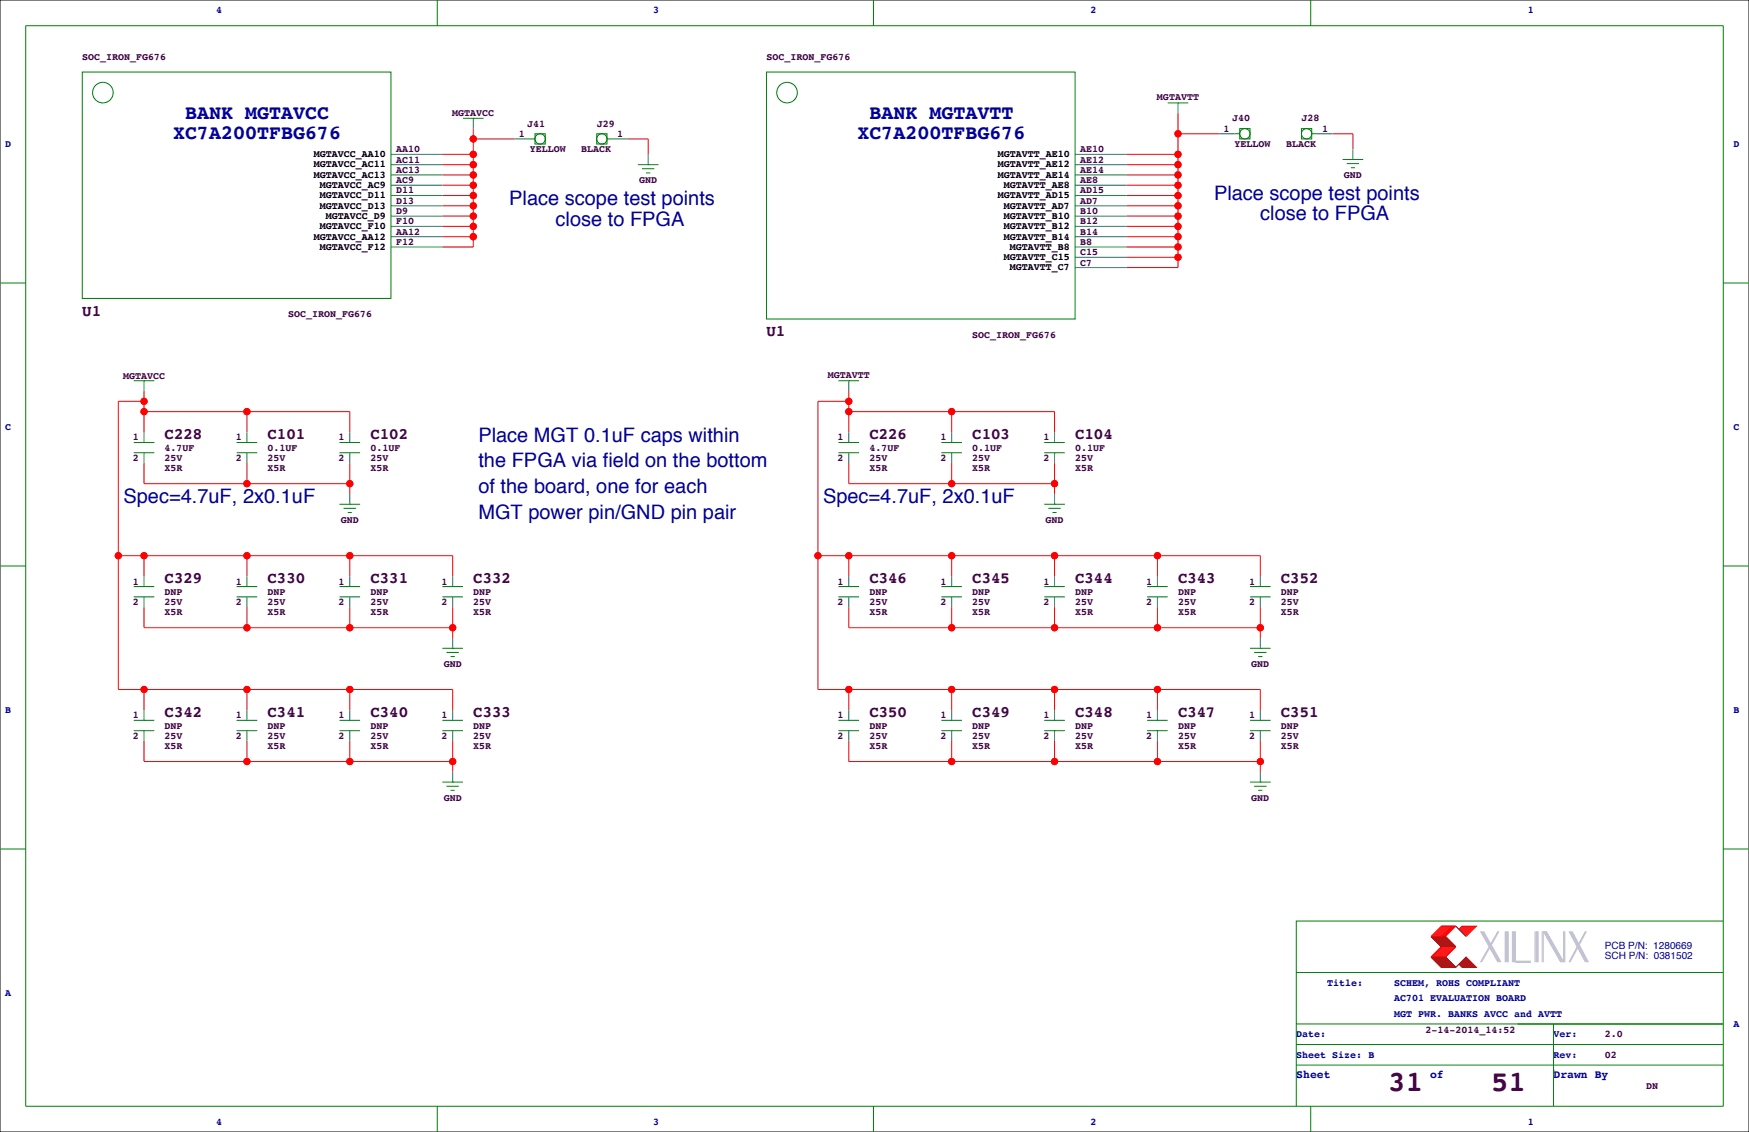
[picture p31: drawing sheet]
<svg xmlns="http://www.w3.org/2000/svg" width="432mm" height="279mm" viewBox="0 0 432 279" stroke-linecap="round" stroke-linejoin="round" font-family="sans-serif">
<defs><g id="words">
<g font-size="7.1" fill="#400040">
<text x="342.8" y="269.3">31</text>
<text x="368.2" y="269.3">51</text>
</g>
<g font-size="4.9" fill="#0000a0">
<text x="45.7" y="29.3">BANK MGTAVCC</text>
<text x="214.6" y="29.3">BANK MGTAVTT</text>
<text x="42.8" y="34.4">XC7A200TFBG676</text>
<text x="211.7" y="34.4">XC7A200TFBG676</text>
<text x="125.7" y="50.6">Place scope test points</text>
<text x="299.7" y="49.3">Place scope test points</text>
<text x="137.2" y="55.7">close to FPGA</text>
<text x="311.2" y="54.4">close to FPGA</text>
<text x="118.1" y="109">Place MGT 0.1uF caps within</text>
<text x="118.1" y="115.4">the FPGA via field on the bottom</text>
<text x="30.5" y="124.3">Spec=4.7uF, 2x0.1uF</text>
<text x="118.1" y="121.7">of the board, one for each</text>
<text x="203.2" y="124.3">Spec=4.7uF, 2x0.1uF</text>
<text x="118.1" y="128.1">MGT power pin/GND pin pair</text>
</g>
<g font-size="3.9" fill="#400040">
<text x="20.3" y="77.9">U1</text>
<text x="189.2" y="83">U1</text>
<text x="40.6" y="108.4">C228</text>
<text x="66" y="108.4">C101</text>
<text x="91.4" y="108.4">C102</text>
<text x="214.6" y="108.4">C226</text>
<text x="240" y="108.4">C103</text>
<text x="265.4" y="108.4">C104</text>
<text x="40.6" y="144">C329</text>
<text x="66" y="144">C330</text>
<text x="91.4" y="144">C331</text>
<text x="116.8" y="144">C332</text>
<text x="214.6" y="144">C346</text>
<text x="240" y="144">C345</text>
<text x="265.4" y="144">C344</text>
<text x="290.8" y="144">C343</text>
<text x="316.2" y="144">C352</text>
<text x="40.6" y="177">C342</text>
<text x="66" y="177">C341</text>
<text x="91.4" y="177">C340</text>
<text x="116.8" y="177">C333</text>
<text x="214.6" y="177">C350</text>
<text x="240" y="177">C349</text>
<text x="265.4" y="177">C348</text>
<text x="290.8" y="177">C347</text>
<text x="316.2" y="177">C351</text>
</g>
<g font-size="2.8" fill="#0000a0">
<text x="320" y="266.1">Sheet</text>
<text x="353.1" y="266.1">of</text>
<text x="383.5" y="266.1">Drawn By</text>
</g>
<g font-size="2.5" fill="#0000a0">
<text x="53.3" y="3.3">4</text>
<text x="161.3" y="3.3">3</text>
<text x="269.2" y="3.3">2</text>
<text x="377.2" y="3.3">1</text>
<text x="1.3" y="36.3">D</text>
<text x="428" y="36.3">D</text>
<text x="1.3" y="106.2">C</text>
<text x="428" y="106.2">C</text>
<text x="1.3" y="176">B</text>
<text x="428" y="176">B</text>
<text x="396.2" y="236.8">SCH P/N: 0381502</text>
<text x="396.2" y="234.2">PCB P/N: 1280669</text>
<text x="1.3" y="245.9">A</text>
<text x="327.7" y="243.3">Title:</text>
<text x="344.2" y="243.3">SCHEM, ROHS COMPLIANT</text>
<text x="344.2" y="247.1">AC701 EVALUATION BOARD</text>
<text x="344.2" y="251">MGT PWR. BANKS AVCC and AVTT</text>
<text x="320" y="256">Date:</text>
<text x="383.5" y="256">Ver:</text>
<text x="428" y="253.5">A</text>
<text x="320" y="261.1">Sheet Size: B</text>
<text x="383.5" y="261.1">Rev:</text>
<text x="53.3" y="277.6">4</text>
<text x="161.3" y="277.6">3</text>
<text x="269.2" y="277.6">2</text>
<text x="377.2" y="277.6">1</text>
</g>
<g font-size="2.5" fill="#400040">
<text x="20.3" y="14.7">SOC_IRON_FG676</text>
<text x="189.2" y="14.7">SOC_IRON_FG676</text>
<text x="111.7" y="28.7">MGTAVCC</text>
<text x="285.6" y="24.6">MGTAVTT</text>
<text x="304.2" y="30">J40</text>
<text x="321.3" y="30">J28</text>
<text x="128.1" y="33.8">1</text>
<text x="130.2" y="31.2">J41</text>
<text x="147.3" y="31.2">J29</text>
<text x="152.4" y="33.8">1</text>
<text x="302" y="32.5">1</text>
<text x="326.4" y="32.5">1</text>
<text x="97.8" y="40.1">AC11</text>
<text x="97.8" y="37.6">AA10</text>
<text x="130.8" y="37.6">YELLOW</text>
<text x="143.5" y="37.6">BLACK</text>
<text x="266.7" y="40.1">AE12</text>
<text x="266.7" y="37.6">AE10</text>
<text x="304.8" y="36.3">YELLOW</text>
<text x="317.5" y="36.3">BLACK</text>
<text x="97.8" y="47.8">D11</text>
<text x="97.8" y="45.2">AC9</text>
<text x="97.8" y="42.7">AC13</text>
<text x="157.8" y="45.2">GND</text>
<text x="266.7" y="47.8">AD15</text>
<text x="266.7" y="45.2">AE8</text>
<text x="266.7" y="42.7">AE14</text>
<text x="331.8" y="43.9">GND</text>
<text x="97.8" y="52.8">D9</text>
<text x="97.8" y="50.3">D13</text>
<text x="266.7" y="52.8">B10</text>
<text x="266.7" y="50.3">AD7</text>
<text x="97.8" y="57.9">AA12</text>
<text x="97.8" y="55.4">F10</text>
<text x="266.7" y="57.9">B14</text>
<text x="266.7" y="55.4">B12</text>
<text x="97.8" y="60.5">F12</text>
<text x="266.7" y="65.5">C7</text>
<text x="266.7" y="63">C15</text>
<text x="266.7" y="60.5">B8</text>
<text x="71.1" y="78.2">SOC_IRON_FG676</text>
<text x="240" y="83.3">SOC_IRON_FG676</text>
<text x="30.4" y="93.5">MGTAVCC</text>
<text x="204.4" y="93.2">MGTAVTT</text>
<text x="32.8" y="108.7">1</text>
<text x="32.8" y="113.8">2</text>
<text x="40.6" y="113.8">25V</text>
<text x="40.6" y="111.3">4.7UF</text>
<text x="58.2" y="108.7">1</text>
<text x="58.2" y="113.8">2</text>
<text x="66" y="113.8">25V</text>
<text x="66" y="111.3">0.1UF</text>
<text x="83.6" y="108.7">1</text>
<text x="83.6" y="113.8">2</text>
<text x="91.4" y="113.8">25V</text>
<text x="91.4" y="111.3">0.1UF</text>
<text x="206.8" y="108.7">1</text>
<text x="206.8" y="113.8">2</text>
<text x="214.6" y="111.3">4.7UF</text>
<text x="214.6" y="113.8">25V</text>
<text x="232.2" y="108.7">1</text>
<text x="232.2" y="113.8">2</text>
<text x="240" y="113.8">25V</text>
<text x="240" y="111.3">0.1UF</text>
<text x="257.6" y="108.7">1</text>
<text x="257.6" y="113.8">2</text>
<text x="265.4" y="113.8">25V</text>
<text x="265.4" y="111.3">0.1UF</text>
<text x="40.6" y="116.3">X5R</text>
<text x="66" y="116.3">X5R</text>
<text x="91.4" y="116.3">X5R</text>
<text x="214.6" y="116.3">X5R</text>
<text x="240" y="116.3">X5R</text>
<text x="265.4" y="116.3">X5R</text>
<text x="84.1" y="129">GND</text>
<text x="258.1" y="129">GND</text>
<text x="32.8" y="144.3">1</text>
<text x="32.8" y="149.4">2</text>
<text x="40.6" y="149.4">25V</text>
<text x="40.6" y="146.8">DNP</text>
<text x="58.2" y="144.3">1</text>
<text x="58.2" y="149.4">2</text>
<text x="66" y="149.4">25V</text>
<text x="66" y="146.8">DNP</text>
<text x="83.6" y="144.3">1</text>
<text x="83.6" y="149.4">2</text>
<text x="91.4" y="149.4">25V</text>
<text x="91.4" y="146.8">DNP</text>
<text x="109" y="144.3">1</text>
<text x="109" y="149.4">2</text>
<text x="116.8" y="149.4">25V</text>
<text x="116.8" y="146.8">DNP</text>
<text x="206.8" y="144.3">1</text>
<text x="206.8" y="149.4">2</text>
<text x="214.6" y="149.4">25V</text>
<text x="214.6" y="146.8">DNP</text>
<text x="232.2" y="144.3">1</text>
<text x="232.2" y="149.4">2</text>
<text x="240" y="149.4">25V</text>
<text x="240" y="146.8">DNP</text>
<text x="257.6" y="144.3">1</text>
<text x="257.6" y="149.4">2</text>
<text x="265.4" y="149.4">25V</text>
<text x="265.4" y="146.8">DNP</text>
<text x="283" y="144.3">1</text>
<text x="283" y="149.4">2</text>
<text x="290.8" y="149.4">25V</text>
<text x="290.8" y="146.8">DNP</text>
<text x="308.4" y="144.3">1</text>
<text x="308.4" y="149.4">2</text>
<text x="316.2" y="149.4">25V</text>
<text x="316.2" y="146.8">DNP</text>
<text x="40.6" y="151.9">X5R</text>
<text x="66" y="151.9">X5R</text>
<text x="91.4" y="151.9">X5R</text>
<text x="116.8" y="151.9">X5R</text>
<text x="214.6" y="151.9">X5R</text>
<text x="240" y="151.9">X5R</text>
<text x="265.4" y="151.9">X5R</text>
<text x="290.8" y="151.9">X5R</text>
<text x="316.2" y="151.9">X5R</text>
<text x="109.5" y="164.6">GND</text>
<text x="308.9" y="164.6">GND</text>
<text x="32.8" y="177.3">1</text>
<text x="40.6" y="179.8">DNP</text>
<text x="58.2" y="177.3">1</text>
<text x="66" y="179.8">DNP</text>
<text x="83.6" y="177.3">1</text>
<text x="91.4" y="179.8">DNP</text>
<text x="109" y="177.3">1</text>
<text x="116.8" y="179.8">DNP</text>
<text x="206.8" y="177.3">1</text>
<text x="214.6" y="179.8">DNP</text>
<text x="232.2" y="177.3">1</text>
<text x="240" y="179.8">DNP</text>
<text x="257.6" y="177.3">1</text>
<text x="265.4" y="179.8">DNP</text>
<text x="283" y="177.3">1</text>
<text x="290.8" y="179.8">DNP</text>
<text x="308.4" y="177.3">1</text>
<text x="316.2" y="179.8">DNP</text>
<text x="32.8" y="182.4">2</text>
<text x="40.6" y="182.4">25V</text>
<text x="40.6" y="184.9">X5R</text>
<text x="58.2" y="182.4">2</text>
<text x="66" y="182.4">25V</text>
<text x="66" y="184.9">X5R</text>
<text x="83.6" y="182.4">2</text>
<text x="91.4" y="182.4">25V</text>
<text x="91.4" y="184.9">X5R</text>
<text x="109" y="182.4">2</text>
<text x="116.8" y="182.4">25V</text>
<text x="116.8" y="184.9">X5R</text>
<text x="206.8" y="182.4">2</text>
<text x="214.6" y="182.4">25V</text>
<text x="214.6" y="184.9">X5R</text>
<text x="232.2" y="182.4">2</text>
<text x="240" y="182.4">25V</text>
<text x="240" y="184.9">X5R</text>
<text x="257.6" y="182.4">2</text>
<text x="265.4" y="182.4">25V</text>
<text x="265.4" y="184.9">X5R</text>
<text x="283" y="182.4">2</text>
<text x="290.8" y="182.4">25V</text>
<text x="290.8" y="184.9">X5R</text>
<text x="308.4" y="182.4">2</text>
<text x="316.2" y="182.4">25V</text>
<text x="316.2" y="184.9">X5R</text>
<text x="109.5" y="197.6">GND</text>
<text x="308.9" y="197.6">GND</text>
<text x="351.9" y="255">2-14-2014_14:52</text>
<text x="396.2" y="256">2.0</text>
<text x="396.2" y="261.1">02</text>
<text x="406.4" y="268.7">DN</text>
</g>
<g font-size="2.5">
<text x="77.5" y="41.3">MGTAVCC_AC11</text>
<text x="77.5" y="38.8">MGTAVCC_AA10</text>
<text x="246.4" y="41.3">MGTAVTT_AE12</text>
<text x="246.4" y="38.8">MGTAVTT_AE10</text>
<text x="77.5" y="43.9">MGTAVCC_AC13</text>
<text x="79" y="46.4">MGTAVCC_AC9</text>
<text x="246.4" y="43.9">MGTAVTT_AE14</text>
<text x="247.9" y="46.4">MGTAVTT_AE8</text>
<text x="79" y="51.5">MGTAVCC_D13</text>
<text x="79" y="49">MGTAVCC_D11</text>
<text x="246.4" y="49">MGTAVTT_AD15</text>
<text x="247.9" y="51.5">MGTAVTT_AD7</text>
<text x="77.5" y="59.1">MGTAVCC_AA12</text>
<text x="79" y="56.6">MGTAVCC_F10</text>
<text x="80.4" y="54">MGTAVCC_D9</text>
<text x="247.9" y="59.1">MGTAVTT_B14</text>
<text x="247.9" y="56.6">MGTAVTT_B12</text>
<text x="247.9" y="54">MGTAVTT_B10</text>
<text x="79" y="61.7">MGTAVCC_F12</text>
<text x="247.9" y="64.2">MGTAVTT_C15</text>
<text x="249.3" y="61.7">MGTAVTT_B8</text>
<text x="249.3" y="66.7">MGTAVTT_C7</text>
</g>
</g></defs>
<path d="M0 0h431.8v279.4h-431.8z" fill="none" stroke="#000" stroke-width=".25"/>
<g fill="none" stroke="#008080" stroke-width=".25">
<path d="M96.5 38.1h12.7M116.8 29.2v2.6M127 34.3h3.8M151.1 34.3h3.8M160 38.1v2.5M265.4 38.1h12.7M290.8 25.4v2.5M301 33h3.8M325.1 33h3.8M334 36.8v2.6M96.5 58.4h12.7M96.5 55.9h12.7"/>
<path d="M96.5 53.3h12.7M96.5 50.8h12.7M96.5 48.3h12.7M96.5 45.7h12.7M96.5 43.2h12.7M96.5 40.6h12.7M265.4 58.4h12.7M265.4 55.9h12.7M265.4 53.3h12.7M265.4 50.8h12.7M265.4 48.3h12.7M265.4 45.7h12.7"/>
<path d="M265.4 43.2h12.7M265.4 40.6h12.7M96.5 61h12.7M265.4 61h12.7M265.4 66h12.7M265.4 63.5h12.7M35.6 94v2.5M209.5 94v2.5M35.6 106.7v2.5M35.6 111.8v2.5M61 106.7v2.5M61 111.8v2.5"/>
<path d="M86.4 106.7v2.5M86.4 111.8v2.5M209.5 106.7v2.5M209.5 111.8v2.5M234.9 106.7v2.5M234.9 111.8v2.5M260.3 106.7v2.5M260.3 111.8v2.5M86.4 121.9v2.6M260.3 121.9v2.6M35.6 142.2v2.6M35.6 147.3v2.6"/>
<path d="M61 142.2v2.6M61 147.3v2.6M86.4 142.2v2.6M86.4 147.3v2.6M111.8 142.2v2.6M111.8 147.3v2.6M111.8 157.5v2.5M209.5 142.2v2.6M209.5 147.3v2.6M234.9 142.2v2.6M234.9 147.3v2.6M260.3 142.2v2.6"/>
<path d="M260.3 147.3v2.6M285.8 142.2v2.6M285.8 147.3v2.6M311.1 142.2v2.6M311.1 147.3v2.6M311.1 157.5v2.5M35.6 175.3v2.5M61 175.3v2.5M86.4 175.3v2.5M111.8 175.3v2.5M209.5 175.3v2.5M234.9 175.3v2.5"/>
<path d="M260.3 175.3v2.5M285.8 175.3v2.5M311.1 175.3v2.5M35.6 180.3v2.6M61 180.3v2.6M86.4 180.3v2.6M111.8 180.3v2.6M111.8 190.5v2.5M209.5 180.3v2.6M234.9 180.3v2.6M260.3 180.3v2.6M285.8 180.3v2.6"/>
<path d="M311.1 180.3v2.6M311.1 190.5v2.5"/>
</g>
<g fill="none" stroke="#008000" stroke-width=".25">
<path d="M6.3 6.4h419.1v266.6h-419.1zM20.3 17.8h76.2v55.9h-76.2zM107.9 0v6.4M189.2 17.8h76.2v60.9h-76.2zM215.6 0v6.4M323.6 0v6.4M114.3 29.2h5.1M116.8 29.2h.1M130.8 34.3h1.3M132.1 33h2.5v2.6h-2.5zM147.3 33h2.6v2.6h-2.6zM149.9 34.3h1.2"/>
<path d="M288.3 25.4h5.1M290.8 25.4h.1M304.8 33h1.3M306.1 31.8h2.5v2.5h-2.5zM321.3 31.8h2.5v2.5h-2.5zM323.8 33h1.3M331.5 39.4h5M334 39.4h.1M157.5 40.6h5.1M158.5 41.7h3M159.5 42.7h1M160 40.6h.1"/>
<path d="M332.5 40.4h3M333.5 41.4h1M0 69.8h6.3M425.4 69.8h6.4M33 94h5.1M35.6 94h.1M207 94h5.1M209.5 94h.1M33 111.8h5.1M33 109.2h5.1M58.4 111.8h5.1M58.4 109.2h5.1"/>
<path d="M83.8 111.8h5.1M83.8 109.2h5.1M207 111.8h5.1M207 109.2h5.1M232.4 111.8h5.1M232.4 109.2h5.1M257.8 111.8h5.1M257.8 109.2h5.1M0 139.7h6.3M83.8 124.5h5.1M84.8 125.5h3.1M85.9 126.5h1"/>
<path d="M86.4 124.5h.1M257.8 124.5h5.1M258.8 125.5h3.1M259.8 126.5h1.1M260.3 124.5h.1M425.4 139.7h6.4M33 147.3h5.1M33 144.8h5.1M58.4 147.3h5.1M58.4 144.8h5.1M83.8 147.3h5.1M83.8 144.8h5.1"/>
<path d="M109.2 147.3h5.1M109.2 144.8h5.1M207 147.3h5.1M207 144.8h5.1M232.4 147.3h5.1M232.4 144.8h5.1M257.8 147.3h5.1M257.8 144.8h5.1M283.2 147.3h5.1M283.2 144.8h5.1M308.6 147.3h5.1M308.6 144.8h5.1"/>
<path d="M33 177.8h5.1M58.4 177.8h5.1M83.8 177.8h5.1M109.2 177.8h5.1M109.2 160h5.1M110.2 161h3.1M111.3 162.1h1M111.8 160h.1M207 177.8h5.1M232.4 177.8h5.1M257.8 177.8h5.1M283.2 177.8h5.1"/>
<path d="M308.6 177.8h5.1M308.6 160h5.1M309.6 161h3.1M310.6 162.1h1.1M311.1 160h.1M33 180.3h5.1M58.4 180.3h5.1M83.8 180.3h5.1M109.2 180.3h5.1M109.2 193h5.1M110.2 194.1h3.1M111.3 195.1h1"/>
<path d="M111.8 193h.1M207 180.3h5.1M232.4 180.3h5.1M257.8 180.3h5.1M283.2 180.3h5.1M308.6 180.3h5.1M308.6 193h5.1M309.6 194.1h3.1M310.6 195.1h1.1M311.1 193h.1M0 209.5h6.3M425.4 209.5h6.4"/>
<path d="M425.4 227.3h-105.4v35.6M320 257.8h105.4M320 252.7h105.4M320 240h105.4M383.5 252.7v20.3M107.9 273v6.4M215.6 273v6.4M320 262.9v10.1M320 262.9h105.4M323.6 273v6.4M383.5 264.2h.1"/>
<circle cx="25.4" cy="22.9" r="2.54"/>
<circle cx="133.3" cy="34.3" r="1.27"/>
<circle cx="148.6" cy="34.3" r="1.27"/>
<circle cx="194.3" cy="22.9" r="2.54"/>
<circle cx="307.3" cy="33" r="1.27"/>
<circle cx="322.6" cy="33" r="1.27"/>
</g>
<g fill="none" stroke="#f00" stroke-width=".25">
<path d="M109.2 38.1h7.6M116.8 34.3h10.2M116.8 31.8v29.2h-7.6M154.9 34.3h5.1v3.8M278.1 38.1h12.7M290.8 33h10.2M290.8 27.9v38.1h-12.7M328.9 33h5.1v3.8M109.2 55.9h7.6M109.2 53.3h7.6M109.2 40.6h7.6M109.2 43.2h7.6"/>
<path d="M109.2 45.7h7.6M109.2 48.3h7.6M109.2 50.8h7.6M109.2 58.4h7.6M278.1 55.9h12.7M278.1 53.3h12.7M278.1 40.6h12.7M278.1 43.2h12.7M278.1 45.7h12.7M278.1 48.3h12.7M278.1 50.8h12.7M278.1 58.4h12.7"/>
<path d="M278.1 61h12.7M278.1 63.5h12.7M35.6 99.1h-6.4v71.1h82.6v5.1M35.6 96.5v10.2M209.5 99.1h-7.6v71.1h109.2v5.1M209.5 96.5v10.2M35.6 101.6h50.8v5.1M35.6 114.3v5.1h50.8M61 101.6v5.1M61 114.3v5.1M86.4 114.3v7.6M209.5 101.6h50.8v5.1"/>
<path d="M209.5 114.3v5.1h50.8M234.9 101.6v5.1M234.9 114.3v5.1M260.3 114.3v7.6M29.2 137.2h82.6v5M35.6 137.2v5M61 137.2v5M86.4 137.2v5M201.9 137.2h109.2v5M209.5 137.2v5M234.9 137.2v5M260.3 137.2v5"/>
<path d="M285.8 137.2v5M35.6 149.9v5h76.2M61 149.9v5M86.4 149.9v5M111.8 149.9v7.6M209.5 149.9v5h101.6M234.9 149.9v5M260.3 149.9v5M285.8 149.9v5M311.1 149.9v7.6M35.6 170.2v5.1M61 170.2v5.1"/>
<path d="M86.4 170.2v5.1M209.5 170.2v5.1M234.9 170.2v5.1M260.3 170.2v5.1M285.8 170.2v5.1M35.6 182.9v5.1h76.2M61 182.9v5.1M86.4 182.9v5.1M111.8 182.9v7.6M209.5 182.9v5.1h101.6M234.9 182.9v5.1M260.3 182.9v5.1"/>
<path d="M285.8 182.9v5.1M311.1 182.9v7.6M355.9 233.7l-2.6 2.5h3.6l2.5-2.5M355.9 228.6h3.5l-2.5 2.5h-3.6zM356.1 233.7l-2.5 2.5M356.1 228.6l-2.5 2.5M356.4 233.7l-2.6 2.5M356.4 228.6l-2.6 2.5M356.6 233.7l-2.5 2.5M356.6 228.6l-2.5 2.5M356.9 233.7l-2.6 2.5M356.9 228.6l-2.6 2.5"/>
<path d="M357.1 233.7l-2.5 2.5M357.1 228.6l-2.5 2.5M357.4 233.7l-2.6 2.5M357.4 228.6l-2.6 2.5M357.6 233.7l-2.5 2.5M357.6 228.6l-2.5 2.5M357.9 233.7l-2.6 2.5M357.9 228.6l-2.6 2.5M358.1 233.7l-2.5 2.5M358.1 228.6l-2.5 2.5M358.4 233.7l-2.5 2.5M358.4 228.6l-2.5 2.5"/>
<path d="M358.6 233.7l-2.5 2.5M358.6 228.6l-2.5 2.5M358.9 233.7l-2.5 2.5M358.9 228.6l-2.5 2.5M359.2 233.7l-2.6 2.5M359.2 228.6l-2.6 2.5M360.2 229.4l.7-.8h3.6l-2.6 2.5M361.2 228.6l-.8 .8M361.4 228.6l-1 1M361.7 228.6l-1 1M361.9 228.6l-1.2 1.3M362.2 228.6l-1.3 1.3"/>
<path d="M362.5 228.6l-1.6 1.5M362.7 228.6l-1.5 1.5M363 228.6l-1.8 1.8M363.2 228.6l-1.8 1.8M363.5 228.6l-2.1 2M363.7 228.6l-2 2M364 228.6l-2.3 2.3M364.2 228.6l-2.3 2.3"/>
<circle cx="116.8" cy="34.3" r=".76"/>
<circle cx="116.8" cy="38.1" r=".76"/>
<circle cx="290.8" cy="33" r=".76"/>
<circle cx="290.8" cy="38.1" r=".76"/>
<circle cx="116.8" cy="53.3" r=".76"/>
<circle cx="116.8" cy="40.6" r=".76"/>
<circle cx="116.8" cy="48.3" r=".76"/>
<circle cx="116.8" cy="43.2" r=".76"/>
<circle cx="116.8" cy="55.9" r=".76"/>
<circle cx="116.8" cy="45.7" r=".76"/>
<circle cx="116.8" cy="58.4" r=".76"/>
<circle cx="116.8" cy="50.8" r=".76"/>
<circle cx="290.8" cy="40.6" r=".76"/>
<circle cx="290.8" cy="53.3" r=".76"/>
<circle cx="290.8" cy="48.3" r=".76"/>
<circle cx="290.8" cy="55.9" r=".76"/>
<circle cx="290.8" cy="43.2" r=".76"/>
<circle cx="290.8" cy="58.4" r=".76"/>
<circle cx="290.8" cy="45.7" r=".76"/>
<circle cx="290.8" cy="50.8" r=".76"/>
<circle cx="290.8" cy="61" r=".76"/>
<circle cx="290.8" cy="63.5" r=".76"/>
<circle cx="35.6" cy="99.1" r=".76"/>
<circle cx="209.6" cy="99.1" r=".76"/>
<circle cx="35.6" cy="101.6" r=".76"/>
<circle cx="61" cy="119.4" r=".76"/>
<circle cx="61" cy="101.6" r=".76"/>
<circle cx="86.4" cy="119.4" r=".76"/>
<circle cx="209.6" cy="101.6" r=".76"/>
<circle cx="235" cy="119.4" r=".76"/>
<circle cx="235" cy="101.6" r=".76"/>
<circle cx="260.4" cy="119.4" r=".76"/>
<circle cx="29.2" cy="137.2" r=".76"/>
<circle cx="35.6" cy="137.2" r=".76"/>
<circle cx="61" cy="137.2" r=".76"/>
<circle cx="86.4" cy="137.2" r=".76"/>
<circle cx="201.9" cy="137.2" r=".76"/>
<circle cx="209.6" cy="137.2" r=".76"/>
<circle cx="235" cy="137.2" r=".76"/>
<circle cx="260.4" cy="137.2" r=".76"/>
<circle cx="285.8" cy="137.2" r=".76"/>
<circle cx="61" cy="154.9" r=".76"/>
<circle cx="86.4" cy="154.9" r=".76"/>
<circle cx="111.8" cy="154.9" r=".76"/>
<circle cx="235" cy="154.9" r=".76"/>
<circle cx="260.4" cy="154.9" r=".76"/>
<circle cx="285.8" cy="154.9" r=".76"/>
<circle cx="311.2" cy="154.9" r=".76"/>
<circle cx="35.6" cy="170.2" r=".76"/>
<circle cx="61" cy="170.2" r=".76"/>
<circle cx="86.4" cy="170.2" r=".76"/>
<circle cx="209.6" cy="170.2" r=".76"/>
<circle cx="235" cy="170.2" r=".76"/>
<circle cx="260.4" cy="170.2" r=".76"/>
<circle cx="285.8" cy="170.2" r=".76"/>
<circle cx="61" cy="188" r=".76"/>
<circle cx="86.4" cy="188" r=".76"/>
<circle cx="111.8" cy="188" r=".76"/>
<circle cx="235" cy="188" r=".76"/>
<circle cx="260.4" cy="188" r=".76"/>
<circle cx="285.8" cy="188" r=".76"/>
<circle cx="311.2" cy="188" r=".76"/>
</g>
<g fill="#f00" stroke="#f00" stroke-width=".25">
<circle cx="285.8" cy="137.2" r=".76"/>
<circle cx="260.4" cy="137.2" r=".76"/>
<circle cx="235" cy="137.2" r=".76"/>
<circle cx="209.6" cy="137.2" r=".76"/>
<circle cx="201.9" cy="137.2" r=".76"/>
<circle cx="209.6" cy="170.2" r=".76"/>
<circle cx="235" cy="170.2" r=".76"/>
<circle cx="260.4" cy="170.2" r=".76"/>
<circle cx="285.8" cy="170.2" r=".76"/>
<circle cx="209.6" cy="99.1" r=".76"/>
<circle cx="209.6" cy="101.6" r=".76"/>
<circle cx="235" cy="101.6" r=".76"/>
<circle cx="111.8" cy="188" r=".76"/>
<circle cx="86.4" cy="188" r=".76"/>
<circle cx="61" cy="188" r=".76"/>
<circle cx="61" cy="154.9" r=".76"/>
<circle cx="111.8" cy="154.9" r=".76"/>
<circle cx="86.4" cy="154.9" r=".76"/>
<circle cx="116.8" cy="34.3" r=".76"/>
<circle cx="116.8" cy="38.1" r=".76"/>
<circle cx="116.8" cy="40.6" r=".76"/>
<circle cx="116.8" cy="43.2" r=".76"/>
<circle cx="116.8" cy="45.7" r=".76"/>
<circle cx="116.8" cy="48.3" r=".76"/>
<circle cx="116.8" cy="50.8" r=".76"/>
<circle cx="116.8" cy="53.3" r=".76"/>
<circle cx="116.8" cy="55.9" r=".76"/>
<circle cx="116.8" cy="58.4" r=".76"/>
<circle cx="290.8" cy="33" r=".76"/>
<circle cx="290.8" cy="38.1" r=".76"/>
<circle cx="290.8" cy="40.6" r=".76"/>
<circle cx="290.8" cy="43.2" r=".76"/>
<circle cx="290.8" cy="45.7" r=".76"/>
<circle cx="290.8" cy="48.3" r=".76"/>
<circle cx="290.8" cy="50.8" r=".76"/>
<circle cx="290.8" cy="53.3" r=".76"/>
<circle cx="290.8" cy="55.9" r=".76"/>
<circle cx="290.8" cy="58.4" r=".76"/>
<circle cx="290.8" cy="61" r=".76"/>
<circle cx="290.8" cy="63.5" r=".76"/>
<circle cx="61" cy="119.4" r=".76"/>
<circle cx="86.4" cy="119.4" r=".76"/>
<circle cx="235" cy="119.4" r=".76"/>
<circle cx="260.4" cy="119.4" r=".76"/>
<circle cx="86.4" cy="170.2" r=".76"/>
<circle cx="61" cy="170.2" r=".76"/>
<circle cx="35.6" cy="170.2" r=".76"/>
<circle cx="29.2" cy="137.2" r=".76"/>
<circle cx="35.6" cy="99.1" r=".76"/>
<circle cx="35.6" cy="101.6" r=".76"/>
<circle cx="61" cy="101.6" r=".76"/>
<circle cx="61" cy="137.2" r=".76"/>
<circle cx="35.6" cy="137.2" r=".76"/>
<circle cx="86.4" cy="137.2" r=".76"/>
<circle cx="235" cy="188" r=".76"/>
<circle cx="260.4" cy="188" r=".76"/>
<circle cx="285.8" cy="188" r=".76"/>
<circle cx="311.2" cy="188" r=".76"/>
<circle cx="235" cy="154.9" r=".76"/>
<circle cx="260.4" cy="154.9" r=".76"/>
<circle cx="285.8" cy="154.9" r=".76"/>
<circle cx="311.2" cy="154.9" r=".76"/>
</g>
<g fill="none" stroke="#800000" stroke-width=".25">
<path d="M353.3 236.2l2.6 2.6h3.5M353.3 231.1l2.6 2.6M353.6 231.1l2.5 2.6M353.6 236.2l2.5 2.6M353.8 231.1l2.6 2.6M353.8 236.2l2.6 2.6M354.1 231.1l2.5 2.6M354.1 236.2l2.5 2.6M354.3 231.1l2.6 2.6M354.3 236.2l2.6 2.6M354.6 231.1l2.5 2.6M354.6 236.2l2.5 2.6"/>
<path d="M354.8 231.1l2.6 2.6M354.8 236.2l2.6 2.6M355.1 231.1l2.5 2.6M355.1 236.2l2.5 2.6M355.3 231.1l2.6 2.6M355.3 236.2l2.6 2.6M355.6 231.1l2.5 2.6M355.6 236.2l2.5 2.6M355.9 231.1l2.5 2.6M355.9 236.2l2.5 2.6M356.1 231.1l2.5 2.6M356.1 236.2l2.5 2.6"/>
<path d="M356.4 231.1l2.5 2.6M356.4 236.2l2.5 2.6M356.6 231.1l2.6 2.6M356.6 236.2l2.6 2.6M356.9 231.1l2.5 2.6M356.9 236.2l2.5 2.6M359.4 228.6l2.5 2.5M360.2 238l.7 .8h3.6l-2.6-2.6-2.5 2.6M360.4 237.7l1 1.1M360.4 238l.8 .8M360.7 237.5l1.2 1.3M360.7 237.7l1 1.1"/>
<path d="M360.9 237.2l1.6 1.6M360.9 237.5l1.3 1.3M361.2 237l1.8 1.8M361.2 237.2l1.5 1.6M361.4 236.7l2.1 2.1M361.4 237l1.8 1.8M361.7 236.5l2.3 2.3M361.7 236.7l2 2.1M361.9 236.5l2.3 2.3"/>
</g>
<g fill="none" stroke="#c0c0c0" stroke-width=".25">
<path d="M365.5 229.9l4.3 7.6M365.8 229.9l4.3 7.6M366 229.9l4.3 7.6M366.3 229.9l4.3 7.6M369.8 229.9l-4.3 7.6M370.1 229.9l-4.3 7.6M371.6 229.9v7.6M371.9 229.9v7.6M372.1 229.9v7.6M372.4 229.9v7.6M373.4 229.9v7.6M373.6 229.9v7.6"/>
<path d="M373.9 229.9v7.6M374.1 229.9v7.6h3.9M374.1 237.2h3.9M379 229.9v7.6M379.2 229.9v7.6M379.5 229.9v7.6M379.7 229.9v7.6M380.7 229.9v7.6M381 237.5v-7.6l4.3 7.6M381.3 229.9l4.3 7.6M381.5 229.9l4.3 7.6M381.8 229.9l4.3 7.6v-7.6"/>
<path d="M386.3 229.9v7.6M387.3 229.9l4.1 7.6M387.6 229.9l4.1 7.6M387.9 229.9l4 7.6M388.1 229.9l4.1 7.6M391.4 229.9l-4.1 7.6M391.7 229.9l-4.1 7.6"/>
</g>
<use href="#words"/>
</svg>
